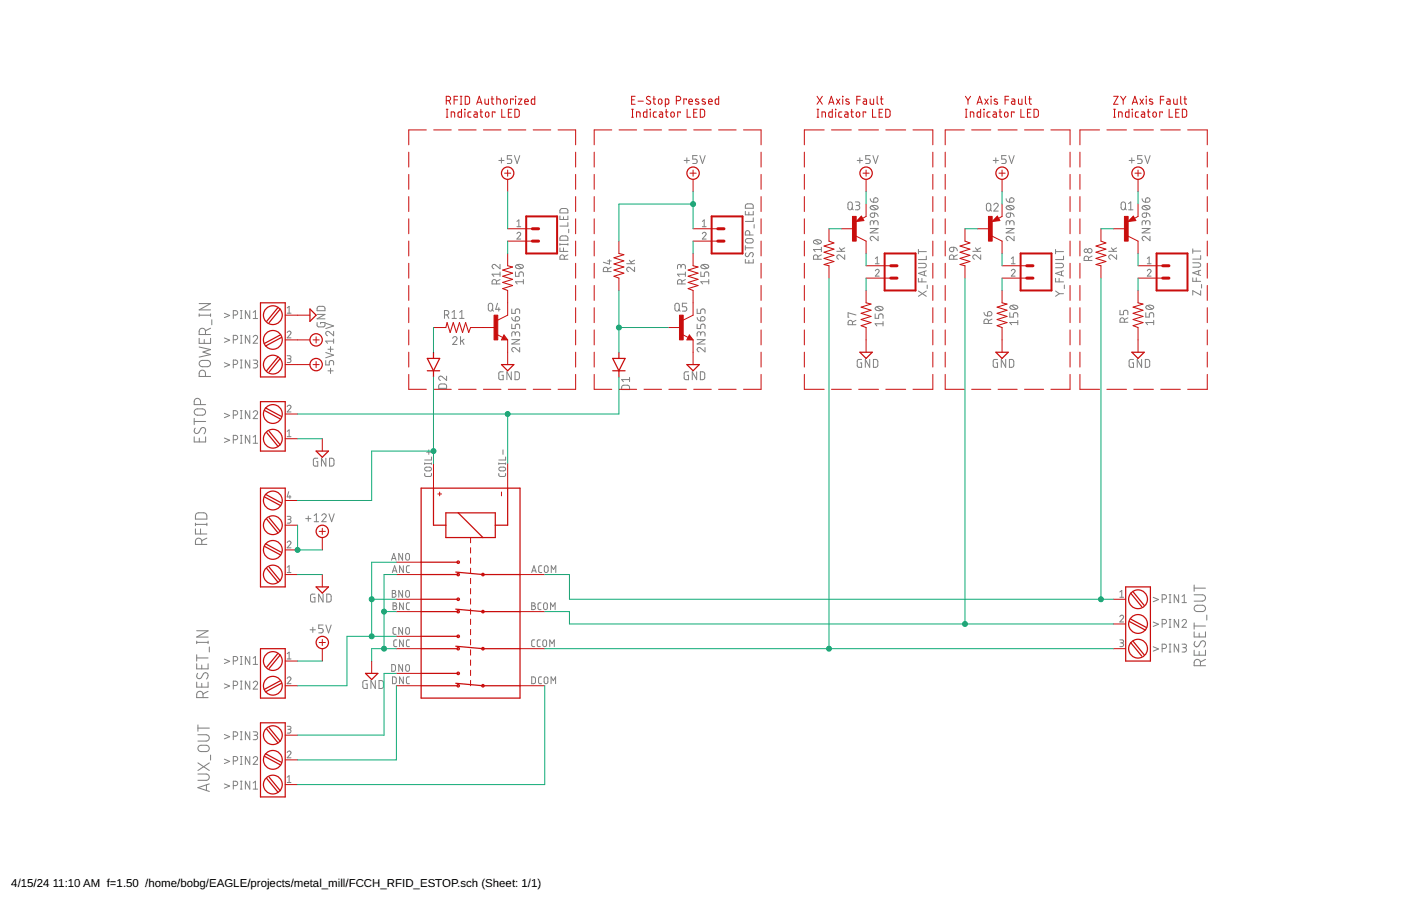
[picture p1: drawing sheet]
<svg xmlns="http://www.w3.org/2000/svg" width="432mm" height="279mm" viewBox="0 0 432 279" stroke-linecap="round" stroke-linejoin="round" font-family="sans-serif">
<defs><g id="words">
<g font-size="3.5">
<text x="3.5" y="273.5">4/15/24</text>
<text x="16.3" y="273.5">11:10 AM f=1.50 /home/bobg/EAGLE/projects/metal_mill/FCCH_RFID_ESTOP.sch (Sheet: 1/1)</text>
</g>
</g></defs>
<g fill="none" stroke="#808080" stroke-width=".31">
<path d="M153.7 49.5h1.6M154.5 48.7v1.6M157.7 48h-1.3v1.1h.8a.69 .69 0 0 1 .5 .6 .69 .69 0 0 1-.5 .7h-.8M158.6 48l.8 2.4 .8-2.4M210.9 49.5h1.6M211.7 48.7v1.6M214.9 48h-1.4v1.1h.8a.69 .69 0 0 1 .6 .6 .69 .69 0 0 1-.6 .7h-.8M215.7 48l.8 2.4 .8-2.4M264.2 49.5h1.6M265 48.7v1.6M268.2 48h-1.4v1.1h.9a.69 .69 0 0 1 .5 .6 .69 .69 0 0 1-.5 .7h-.9M269 48l.9 2.4 .8-2.4"/>
<path d="M306.1 49.5h1.6M306.9 48.7v1.6M310.1 48h-1.4v1.1h.8a.69 .69 0 0 1 .6 .6 .69 .69 0 0 1-.6 .7h-.8M310.9 48l.9 2.4 .8-2.4M348 49.5h1.6M348.8 48.7v1.6M352 48h-1.4v1.1h.9a.69 .69 0 0 1 .5 .6 .69 .69 0 0 1-.5 .7h-.9M352.8 48l.9 2.4 .8-2.4M159.3 72.1a.58 .58 0 0 1 .8-.5 .58 .58 0 0 1 .2 1l-1 1.1h1.2M159.3 69.9h1.2M159.3 68.3l.6-.5v2.1M172.6 76.5v1h2.4"/>
<path d="M172.6 66.6v1.1h2.4v-1.1M172.6 75.1v.5M172.6 75.4h2.4M172.7 73l.4-.2h1.5l.4 .4v.9h-2.4zM172.7 64.6l.5-.3h1.4l.4 .5v.9h-2.4zM173.7 66.9v.8M173.7 76.5v1M173.9 79.9v-.6a.68 .68 0 0 0-.7-.7 .68 .68 0 0 0-.6 .7v.6h2.4M175 78.6l-1.1 .5M175 68.6v1.1h-2.4M175 75.1v.5M175.3 70.7v1.1"/>
<path d="M216.5 72.1a.57 .57 0 0 1 .8-.4 .57 .57 0 0 1 .1 .9l-.9 1.1h1.1M216.5 68.3l.5-.5v2.1M216.5 69.9h1.1M229.7 65.2v1.1h2.5v-1.1M229.7 75.8v1.3M229.7 76.4h2.5M229.8 73.9l.4-.3h1.3a.68 .68 0 0 1 .7 .7 .68 .68 0 0 1-.7 .6l-1.5-.1-.3-.5zM229.9 78a.61 .61 0 0 0-.1 .9 .61 .61 0 0 0 .9 0l.4-.8a.66 .66 0 0 1 1.1 .1 .66 .66 0 0 1-.4 1M230 63h1.9l.2 .3 .1 .9h-2.5zM230.8 65.4v.9M231.1 72.5v-.7a.68 .68 0 0 0-.7-.7 .68 .68 0 0 0-.7 .7v.7h2.5M232.2 67.2v1.1h-2.5"/>
<path d="M232.4 69.3v1M250.9 74.2a1.36 1.36 0 0 1 2.2 .6 1.53 1.53 0 0 1-2.4-.2zM251.2 74.1l1.4 1M252.1 79.9v-.6a.68 .68 0 0 0-.7-.7 .68 .68 0 0 0-.7 .7v.6h2.5M253.2 78.6l-1.1 .5M253.2 76.9h-2.5l.5 .7M253.2 76.3v1.3M257.9 77.5h2.4M258.7 76.4l.8 1.1M260.3 78.6v1.3l-1.3-1.1a.67 .67 0 0 0-1.1 .2 .67 .67 0 0 0 .5 .9M260.3 76.4l-1.1 .6M261.5 62.5a.68 .68 0 0 1 .7-.2 .68 .68 0 0 1 .5 .6v1.1a.68 .68 0 0 1-.7 .7 .68 .68 0 0 1-.7-.7z"/>
<path d="M262.4 64.2l.6 .5M263.6 62.3h.9a.54 .54 0 0 1 .5 .5 .54 .54 0 0 1-.5 .6h-.6M264.3 63.4a.68 .68 0 0 1 .7 .6 .68 .68 0 0 1-.7 .7h-.7M268.2 61.3l.3 .7 .8 .4M268.2 70.5h2.4l-2.4 1.3h2.4M268.4 63.6a1.35 1.35 0 0 1 2.2 .6 1.51 1.51 0 0 1-2.4-.2zM268.5 65.8l1.1-.1v.8a.68 .68 0 0 1-1.1 .4 .68 .68 0 0 1 0-1.1zM268.7 63.5l1.4 1.1M269.3 68.7a.68 .68 0 0 1 .7-.7 .68 .68 0 0 1 .6 .7v.7M269.3 69.1v-.5a.54 .54 0 0 0-.6-.6 .54 .54 0 0 0-.5 .6v.8M269.4 61.2a.69 .69 0 0 1 1.2 .1 .69 .69 0 0 1-.6 1.1h-.7zM269.6 65.7l.7 .3 .3 .8"/>
<path d="M269.8 79.7l.6-.5v2.1M270.6 72.9v1.3l-1.3-1.1a.67 .67 0 0 0-1.1 .2 .67 .67 0 0 0 .5 .9M283.1 77.6h2.4M283.1 76.9v1.4M285.5 79v1.1h-2.4M292.8 76.5l1.2-.2v.8a.68 .68 0 0 1-1 .5 .68 .68 0 0 1-.2-1.1zM294 79.9v-.6a.68 .68 0 0 0-.7-.7 .68 .68 0 0 0-.7 .7v.6h2.5M294 76.3l.7 .3 .4 .7M295.1 78.6l-1.1 .5M299.8 77.5h2.5M300.6 76.4l.8 1.1M302.3 78.6v1.3l-1.4-1.1a.67 .67 0 0 0-1.1 .2 .67 .67 0 0 0 .6 .9"/>
<path d="M302.3 76.4l-1.2 .6M304.1 62.9a.69 .69 0 0 1 .8-.2 .69 .69 0 0 1 .5 .6v1.1a.68 .68 0 0 1-.7 .7 .68 .68 0 0 1-.7-.7zM305.1 64.6l.5 .5M306.3 63.2a.66 .66 0 0 1 .9-.5 .66 .66 0 0 1 .2 1l-1.1 1.4h1.4M310.1 61.3l.3 .7 .8 .4M310.1 70.5h2.4l-2.4 1.3h2.4M310.3 63.6a1.36 1.36 0 0 1 2.2 .6 1.54 1.54 0 0 1-2.4-.2zM310.4 65.8l1-.1v.8a.67 .67 0 0 1-1 .4 .67 .67 0 0 1 0-1.1zM310.6 63.5l1.4 1.1M311.2 68.7a.68 .68 0 0 1 .7-.7 .68 .68 0 0 1 .6 .7v.7M311.2 69.1v-.5a.55 .55 0 0 0-.6-.6 .55 .55 0 0 0-.5 .6v.8M311.4 61.1a.7 .7 0 0 1 1.1 .3 .7 .7 0 0 1-.6 1h-.7z"/>
<path d="M311.4 65.7l.8 .3 .3 .8M311.7 79.7l.6-.5v2.1M312.5 72.9v1.3l-1.3-1.1a.67 .67 0 0 0-1.1 .2 .67 .67 0 0 0 .5 .9M325.3 77.6h2.5M325.3 76.9v1.4M327.8 79v1.1h-2.5M336.6 79l-1.1 .5M341.7 77.5h2.4M342.5 76.4l.8 1.1M344.1 78.6v1.3l-1.3-1.1a.66 .66 0 0 0-1.1 .2 .66 .66 0 0 0 .6 .9M344.1 76.4l-1.1 .6M345.7 62.5a.68 .68 0 0 1 .7-.2 .68 .68 0 0 1 .5 .6v1.1a.68 .68 0 0 1-.7 .7 .68 .68 0 0 1-.7-.7z"/>
<path d="M346.6 64.2l.6 .5M347.8 64.7h1.4M347.8 62.8l.7-.5v2.4M352 61.3l.3 .7 .8 .4M352 70.5h2.4l-2.4 1.3h2.4M352.2 63.6a1.34 1.34 0 0 1 2.2 .6 1.51 1.51 0 0 1-2.4-.2zM352.3 65.8l1.1-.1v.8a.68 .68 0 0 1-1.1 .4 .68 .68 0 0 1 0-1.1zM352.6 63.5l1.3 1.1M353.1 68.7a.68 .68 0 0 1 .7-.7 .68 .68 0 0 1 .6 .7v.7M353.1 69.1v-.5a.54 .54 0 0 0-.6-.6 .54 .54 0 0 0-.5 .6v.8M353.2 61.2a.69 .69 0 0 1 1.2 .1 .69 .69 0 0 1-.6 1.1h-.7zM353.4 65.7l.7 .3 .3 .8"/>
<path d="M353.6 79.7l.6-.5v2.1M354.4 72.9v1.3l-1.3-1.1a.66 .66 0 0 0-1.1 .2 .66 .66 0 0 0 .6 .9M367.6 76.8v1.3M367.6 77.4h2.5M370.1 78.8v1.1h-2.5M69.2 96.6l1.6 .7-1.6 .7M71.9 97.2h.7a.68 .68 0 0 0 .7-.7 .68 .68 0 0 0-.7-.7h-.7v2.4M74.1 95.8h.5M74.1 98.2h.5M74.4 95.8v2.4M77 95.8v2.4l-1.4-2.4v2.4M78 98.2h1.4"/>
<path d="M78 96.3l.7-.5v2.4M88.5 95l.6-.5v2.1M88.5 96.6h1.2M97.7 99.5v.9l.4 .4h1.7l.3-.4 .1-.9h-1.4v.4M97.7 97h2.5l-2.5 1.3h2.5M97.9 94.7l.3-.2h1.5l.4 .4 .1 .9h-2.5zM100.4 99.7l2.4 .8-2.4 .8M137 97.1h.7a.68 .68 0 0 0 .6-.7 .68 .68 0 0 0-.6-.6h-.7v2.4M137.8 97.1l.5 1.1M139.3 98.2h1.4M139.3 96.3l.7-.5v2.4M141.7 98.2h1.3"/>
<path d="M141.7 96.3l.6-.5v2.4M150.6 93.8a.68 .68 0 0 1 .8-.3 .68 .68 0 0 1 .4 .7v1.1a.68 .68 0 0 1-.6 .6 .68 .68 0 0 1-.7-.6zM151.6 95.4l.5 .5M153 87.6v-.7a.68 .68 0 0 0-.7-.7 .68 .68 0 0 0-.6 .7v.7h2.4M153.3 93.5l-.5 1.9h1.3M153.7 94.9v1M154.1 81.5v1.4l-1.3-1.2a.67 .67 0 0 0-1.1 .2 .67 .67 0 0 0 .5 1M154.1 86.2l-1.1 .6M154.1 84.6h-2.4l.5 .6M154.1 83.9v1.3M157.7 100v1.3h1.1v-.8a.69 .69 0 0 1 .7-.5 .69 .69 0 0 1 .7 .5v.8M157.7 97.9l.4 .8 .7 .3"/>
<path d="M157.7 95.3v1.3h1.1v-.8a.69 .69 0 0 1 .7-.5 .69 .69 0 0 1 .7 .5v.8M158.9 83.9v1.3h1.1v-.8a.69 .69 0 0 1 .6-.6 .69 .69 0 0 1 .7 .6v.8M159 81.9a1.56 1.56 0 0 1 2.3 .3 1.43 1.43 0 0 1-2.4 0zM159 97.7a.7 .7 0 0 1 1.1 .3 .7 .7 0 0 1-.6 1h-.7zM159.4 81.7l1.4 1M161.3 86.9h-2.4l.5 .7M161.3 86.2v1.4M187.3 83.8v-.7a.68 .68 0 0 0-.7-.7 .68 .68 0 0 0-.7 .7v.7h2.5M187.3 80.5h1.1M187.9 80.1v1.3l-2-.5M188.4 82.4l-1.1 .6M193.1 81.3h2.5"/>
<path d="M194 80.2l.8 1.1M195.6 82.4v1.4l-1.4-1.2a.66 .66 0 0 0-1 .2 .66 .66 0 0 0 .5 1M195.6 80.2l-1.2 .7M208.1 93.8a.68 .68 0 0 1 .8-.3 .68 .68 0 0 1 .5 .7v1.1a.68 .68 0 0 1-.7 .6 .68 .68 0 0 1-.7-.6zM209.1 95.4l.5 .5M209.9 82.2a.68 .68 0 0 1 .7-.7 .68 .68 0 0 1 .6 .7v.7M209.9 82.6v-.5a.54 .54 0 0 0-.6-.6 .54 .54 0 0 0-.5 .6v.8M210.2 87.6v-.7a.68 .68 0 0 0-.7-.7 .68 .68 0 0 0-.7 .7v.7h2.4M211.2 84.6h-2.4l.6 .6M211.2 86.2l-1 .6M211.2 83.9v1.3M211.7 93.5h-1.4v1.1h.8a.69 .69 0 0 1 .6 .7 .69 .69 0 0 1-.6 .6h-.8"/>
<path d="M214.9 100v1.3h1v-.8a.69 .69 0 0 1 .7-.5 .69 .69 0 0 1 .7 .5v.8M214.9 97.9l.3 .8 .7 .3M214.9 95.3v1.3h1v-.8a.69 .69 0 0 1 .7-.5 .69 .69 0 0 1 .7 .5v.8M216 83.9v1.3h1.1v-.8a.69 .69 0 0 1 .7-.5 .69 .69 0 0 1 .6 .5v.8M216 97.9a.69 .69 0 0 1 1.2 .1 .69 .69 0 0 1-.6 1h-.7zM216.1 81.9a1.53 1.53 0 0 1 2.3 .3 1.43 1.43 0 0 1-2.4 0zM216.6 81.7l1.3 1M218.4 86.9h-2.4l.6 .7M218.4 86.2v1.4M229.7 80v1.1h2.5v-1.1M230.8 80.3v.8M263.8 97.1l-2.4-.6v1.3h.2"/>
<path d="M263.8 98.8l-1.1 .5M269.7 96.8v1.4h1.1v-.8a.69 .69 0 0 1 .7-.6 .69 .69 0 0 1 .7 .6v.8M269.8 83.5a.58 .58 0 0 1 .8-.4 .58 .58 0 0 1 .2 .9l-1 1.2h1.2M269.8 81.3h1.2M269.9 94.7a1.36 1.36 0 0 1 2.2 .6 1.53 1.53 0 0 1-2.4-.2zM270.3 94.6l1.3 1.1M272.2 99.8h-2.5l.6 .7M272.2 99.2v1.3M283.1 81.2h1.7a.68 .68 0 0 1 .7 .7 .68 .68 0 0 1-.7 .7h-1.7M283.1 85.9v1h2.4M283.1 89.7l2.4 1.7M284.1 85.9v1"/>
<path d="M284.9 83.7v1.2M285.5 89.7l-2.4 1.7M285.5 83.5l-2.4 .8 2.4 .8M285.8 87.9v1.1M303.3 96.4l.3 .7 .8 .3M304.5 96.3a.7 .7 0 0 1 1.1 .1 .7 .7 0 0 1-.5 1h-.7zM304.6 99.8v-.7a.68 .68 0 0 0-.6-.7 .68 .68 0 0 0-.7 .7v.7h2.4M305.7 98.4l-1.1 .6M311.2 96.4v1.4h1.1v-.8a.69 .69 0 0 1 .7-.6 .69 .69 0 0 1 .7 .6v.8M311.4 94.4a1.38 1.38 0 0 1 2.3 .5 1.55 1.55 0 0 1-2.5-.1zM311.7 83.5a.58 .58 0 0 1 .8-.4 .58 .58 0 0 1 .2 .9l-1 1.2h1.2M311.7 81.3h1.2"/>
<path d="M311.8 94.2l1.3 1.1M313.7 99.5h-2.5l.6 .6M313.7 98.8v1.3M325.3 81.2h1.8a.68 .68 0 0 1 .7 .7 .68 .68 0 0 1-.7 .7h-1.8M325.3 85.9v1h2.5M325.3 89.7l1.2 .9M326.4 85.9v1M326.5 90.6l-1.2 .8M326.5 90.6h1.3M327.2 83.7v1.2M327.8 83.5l-2.5 .8 2.5 .8M328 87.9v1.1"/>
<path d="M335.5 80.3v-.6a.68 .68 0 0 0-.7-.7 .68 .68 0 0 0-.7 .7v.6h2.5M345.2 95.7v1.3h1.1v-.8a.69 .69 0 0 1 .6-.5 .69 .69 0 0 1 .7 .5v.8M346.5 99.4v-.7a.68 .68 0 0 0-.6-.7 .68 .68 0 0 0-.7 .7v.7h2.4M347.6 98l-1.1 .6M353.1 96.4v1.4h1.1v-.8a.69 .69 0 0 1 .7-.6 .69 .69 0 0 1 .7 .6v.8M353.4 94.4a1.35 1.35 0 0 1 2.2 .5 1.53 1.53 0 0 1-2.5-.1zM353.6 83.5a.57 .57 0 0 1 .8-.4 .57 .57 0 0 1 .2 .9l-1 1.2h1.2M353.6 81.3h1.2M353.7 94.2l1.3 1.1M355.6 99.5h-2.5l.6 .6M355.6 98.8v1.3M367.6 81h1.8a.68 .68 0 0 1 .7 .7 .68 .68 0 0 1-.7 .7h-1.8"/>
<path d="M367.6 85.7v1.1h2.5M368.7 85.7v1.1M369.4 83.5v1.3M370.1 89.6v1.4l-2.5-1.4v1.4M370.1 83.3l-2.5 .8 2.5 .9M370.3 87.7v1.1M69.2 104.2l1.6 .7-1.6 .7M69.2 111.8l1.6 .7-1.6 .7M71.9 104.8h.7a.68 .68 0 0 0 .7-.7 .68 .68 0 0 0-.7-.7h-.7v2.5M71.9 112.4h.7a.68 .68 0 0 0 .7-.7 .68 .68 0 0 0-.7-.7h-.7v2.5M74.1 103.4h.5M74.1 105.9h.5"/>
<path d="M74.1 111h.5M74.1 113.5h.5M74.4 103.4v2.5M74.4 111v2.5M77 103.4v2.5l-1.4-2.5v2.5M77 111v2.5l-1.4-2.5v2.5M78 103.9a.67 .67 0 0 1 1-.5 .67 .67 0 0 1 .2 1.1l-1.2 1.4h1.4M78 111h.9a.54 .54 0 0 1 .5 .6 .54 .54 0 0 1-.5 .5h-.6M78.7 112.1a.68 .68 0 0 1 .7 .7 .68 .68 0 0 1-.7 .7h-.7M88.5 102.6a.58 .58 0 0 1 .8-.5 .58 .58 0 0 1 .2 .9l-1 1.2h1.2M88.5 109.7h.7a.47 .47 0 0 1 .5 .5 .47 .47 0 0 1-.5 .4h-.4M89.1 110.6a.58 .58 0 0 1 .6 .6 .58 .58 0 0 1-.6 .6h-.6"/>
<path d="M100.4 111.2v1.3h1.1v-.8a.69 .69 0 0 1 .7-.5 .69 .69 0 0 1 .6 .5v.8M100.4 108.7l2.4 .8-2.4 .8M101.1 114.4h1.6M101.1 107.7h1.6M101.9 106.9v1.6M101.9 113.6v1.6M102.8 102.2v1.3l-1.3-1.1a.68 .68 0 0 0-1.1 .2 .68 .68 0 0 0 .5 .9M102.8 104.5v1.4M102.8 105.2h-2.4l.5 .7M135.3 118.7l.6-.3 1.5 .1 .2 .4v.9h-2.4zM137.6 116v1.3l-1.3-1.1a.67 .67 0 0 0-1.1 .2 .67 .67 0 0 0 .5 .9M139.5 104.3a.66 .66 0 0 1 1-.5 .66 .66 0 0 1 .2 1.1l-1.2 1.3h1.4"/>
<path d="M141.9 103.8v2.4M142.4 105.1l.6 1.1M143 104.6l-1.1 .8M155.1 114.7l-1.3 .2-.1 1.6 .2 .5 1.2 .1v-1.4h-.4M157.6 114.7v2.4l-1.4-2.4v2.4M157.7 104.7h2.5l-2.5 1.4h2.5M158.7 114.7h.9l.4 .4v1.5l-.4 .5h-.9zM158.8 103a.68 .68 0 0 1 .7-.7 .68 .68 0 0 1 .7 .7v.7M158.8 103.4v-.5a.54 .54 0 0 0-.5-.6 .54 .54 0 0 0-.6 .6v.8M160.2 107.2v1.3l-1.4-1.1a.67 .67 0 0 0-1.1 .2 .67 .67 0 0 0 .6 .9M191.7 119.1l.6-.3h1.3l.4 .5v.8h-2.4zM194 116.4v1.3"/>
<path d="M194 117.1h-2.4l.5 .6M212.2 114.7h-1l-.3 .3v1.5l.2 .5 1.1 .1v-1.4h-.4M214.7 114.7v2.4l-1.3-2.4v2.4M214.9 104.7h2.4l-2.4 1.4h2.4M215.9 114.7h.8l.5 .4v1.5l-.5 .5h-.8zM215.9 103a.68 .68 0 0 1 .7-.7 .68 .68 0 0 1 .7 .7v.7M215.9 103.4v-.5a.54 .54 0 0 0-.5-.6 .54 .54 0 0 0-.5 .6v.8M217.3 107.2v1.3l-1.4-1.1a.67 .67 0 0 0-1 .2 .67 .67 0 0 0 .5 .9M262.7 100.1v-.6a.68 .68 0 0 0-.6-.7 .68 .68 0 0 0-.7 .7v.6h2.4M265.6 110.8l-1 .1-.4 .3v1.5l.2 .5 1.2 .1v-1.4h-.4M268.1 110.8v2.5l-1.4-2.5v2.5M269.2 110.8l.9 .1 .4 .4v1.5l-.4 .4-.9 .1z"/>
<path d="M307.4 110.8l-1.2 .3-.1 1.6 .2 .5 1.1 .1v-1.4h-.4M310 110.8v2.5l-1.4-2.5v2.5M311.1 110.8l.9 .1 .4 .4v1.5l-.4 .4-.9 .1zM349.4 110.8l-1 .1-.4 .3v1.5l.2 .5 1.2 .1v-1.4h-.4M351.9 110.8v2.5l-1.4-2.5v2.5M353 110.8l.9 .1 .4 .4v1.5l-.4 .4-.9 .1zM69.2 135.1l1.6 .7-1.6 .6M69.2 127.5l1.6 .6-1.6 .7M71.9 135.6h.7a.68 .68 0 0 0 .7-.7 .68 .68 0 0 0-.7-.6h-.7v2.4M71.9 128h.7a.68 .68 0 0 0 .7-.7 .68 .68 0 0 0-.7-.7h-.7v2.5M74.1 134.3h.5M74.1 136.7h.5"/>
<path d="M74.1 126.6h.5M74.1 129.1h.5M74.4 126.6v2.5M74.4 134.3v2.4M77 126.6v2.5l-1.4-2.5v2.5M77 134.3v2.4l-1.4-2.4v2.4M78 127.2a.67 .67 0 0 1 1-.5 .67 .67 0 0 1 .2 1l-1.2 1.4h1.4M78 134.8l.7-.5v2.4M78 136.7h1.4M88.5 125.4a.58 .58 0 0 1 .8-.4 .58 .58 0 0 1 .2 .9l-1 1.1h1.2M88.5 133l.6-.4v2.1M88.5 134.7h1.2"/>
<path d="M131.5 139.4h1.4M132.2 138.7v1.4M155 138.7v1.4M88.5 159.2h.7a.47 .47 0 0 1 .5 .5 .47 .47 0 0 1-.5 .5h-.4M89 151.6l-.5 1.6h1.2M89.3 152.8v.9M94.2 159.9h1.6M95 159.1v1.7M96.8 159l.7-.5v2.4M97.9 141.3h-.9l-.4 .4v1.5l.2 .5h1.1v-1.3h-.4M99.2 159a.66 .66 0 0 1 .9-.5 .66 .66 0 0 1 .2 1l-1.1 1.4h1.3M100.4 141.3v2.4l-1.3-2.4v2.4"/>
<path d="M101.4 158.5l.8 2.4 .8-2.4M101.6 141.3l.9 .1 .4 .4v1.5l-.4 .4h-.9zM130.9 146v.6l.5 .3h1.3l.2-.3 .1-.6M130.9 142.7v.5M130.9 143h2.1M131.1 144.2l1.3-.1a.58 .58 0 0 1 .6 .5 .58 .58 0 0 1-.6 .6l-1.3-.1-.2-.4zM133 140.9v1h-2.1M133 142.7v.5M153.7 146l.1 .6 .4 .3h1.4l.2-.3v-.6M153.7 142.7v.5M153.7 143h2.1M153.9 144.2l1.4-.1a.58 .58 0 0 1 .5 .5 .58 .58 0 0 1-.5 .6l-1.4-.1-.1-.4z"/>
<path d="M155.8 140.9v1h-2.1M155.8 142.7v.5M88.5 167.3a.58 .58 0 0 1 .8-.4 .58 .58 0 0 1 .2 .9l-1 1.2h1.2M88.5 174.9l.6-.4v2.1M88.5 176.6h1.2M89.1 160.2a.58 .58 0 0 1 .6 .6 .58 .58 0 0 1-.6 .5h-.6M96.8 160.9h1.4M120.7 172.8l.7-2.1 .7 2.1M120.9 172.2h1M120.9 176.6l.7-2.1 .7 2.1M121.1 176h1M124.1 170.7v2.1l-1.2-2.1v2.1"/>
<path d="M124.3 174.5v2.1l-1.2-2.1v2.1M125.2 170.9l.3-.2 .6 .2 .1 1.3a.58 .58 0 0 1-.6 .6 .58 .58 0 0 1-.6-.6zM126.2 174.5h-.6l-.3 .4v1.4l.3 .2 .6 .1M163.9 176.6l.7-2.1 .7 2.1M164 176h1.1M167 174.5h-.7l-.3 .4 .1 1.4 .2 .2 .7 .1M167.9 174.7l.3-.2 .6 .2 .1 1.3a.58 .58 0 0 1-.6 .6 .58 .58 0 0 1-.5-.6zM169.9 176.6v-2.1l.7 1.1 .7-1.1v2.1M95.6 194.2h1.6M96.4 193.4v1.6M97.1 183.2h-1l-.4 .4v1.5l.2 .4 1.2 .2v-1.4h-.4M99.6 183.2v2.5l-1.4-2.5v2.5"/>
<path d="M99.6 192.7h-1.4v1.1h.8a.69 .69 0 0 1 .6 .7 .69 .69 0 0 1-.6 .7h-.8M100.4 192.7l.9 2.5 .8-2.5M100.7 183.2h.9l.4 .5v1.5l-.4 .4-.9 .1zM120.9 182.1h.6a.47 .47 0 0 1 .4 .5 .47 .47 0 0 1-.4 .4 .58 .58 0 0 1 .6 .6 .58 .58 0 0 1-.6 .6h-.6zM120.9 183h.6M121.1 185.9h.6a.47 .47 0 0 1 .5 .5 .47 .47 0 0 1-.5 .4 .58 .58 0 0 1 .6 .6 .58 .58 0 0 1-.6 .6h-.6zM121.1 186.8h.6M122.1 193.5h-.7l-.3 .5 .1 1.3 .2 .3h.7M122.3 197.3l-.6 .1-.3 .4 .1 1.5 .8 .1M124.1 182.1v2.1l-1.2-2.1v2.1M124.1 193.5v2.1l-1.2-2.1v2.1M124.3 185.9v2.1l-1.2-2.1v2.1"/>
<path d="M124.3 197.3v2.1l-1.2-2.1v2.1M125.2 182.3l.3-.2 .6 .2 .1 1.3a.58 .58 0 0 1-.6 .6 .58 .58 0 0 1-.6-.6zM125.2 193.7l.3-.2 .6 .2 .1 1.3a.58 .58 0 0 1-.6 .6 .58 .58 0 0 1-.6-.6zM126.2 185.9h-.6l-.3 .5v1.3l.3 .3h.6M126.2 197.3l-.6 .1-.3 .4v1.3l.3 .3h.6M163.9 185.9h.6a.47 .47 0 0 1 .4 .5 .47 .47 0 0 1-.4 .4 .58 .58 0 0 1 .5 .6 .58 .58 0 0 1-.5 .6h-.6zM163.9 186.8h.6M164.8 197.3l-.6 .1-.3 .4v1.3l.3 .3h.6M166.5 197.3l-.6 .1-.3 .4v1.3l.3 .3h.6M166.8 185.9h-.7l-.3 .5 .1 1.3 .2 .3h.7M167.4 197.5l.4-.2 .5 .2 .2 1.3a.58 .58 0 0 1-.6 .6 .58 .58 0 0 1-.6-.6zM167.7 186.1l.3-.2 .6 .2 .1 1.3a.58 .58 0 0 1-.6 .6 .58 .58 0 0 1-.6-.6z"/>
<path d="M169.4 199.4v-2.1l.7 1.2 .7-1.2v2.1M169.7 188v-2.1l.7 1.2 .7-1.2v2.1M345.1 190.2a.58 .58 0 0 1 .9-.5 .58 .58 0 0 1 .1 .9l-1 1.2h1.2M345.1 197.3h.7a.46 .46 0 0 1 .5 .5 .46 .46 0 0 1-.5 .4h-.4M345.1 182.6l.6-.5v2.1M345.1 184.2h1.2M345.7 198.2a.58 .58 0 0 1 .6 .6 .58 .58 0 0 1-.6 .6h-.6M355.4 184.2l1.7 .7-1.7 .7M355.4 191.8l1.7 .7-1.7 .7M355.4 199.5l1.7 .6-1.7 .7M358.2 184.8h.7a.68 .68 0 0 0 .6-.7 .68 .68 0 0 0-.6-.7h-.7v2.4M358.2 192.4h.7a.68 .68 0 0 0 .6-.7 .68 .68 0 0 0-.6-.7h-.7v2.5"/>
<path d="M360.3 183.4h.6M360.3 185.8h.6M360.3 191h.6M360.3 193.5h.6M360.3 198.6h.6M360.6 183.4v2.4M360.6 191v2.5M360.6 198.6v2.5M363.3 183.4v2.4l-1.4-2.4v2.4M363.3 191v2.5l-1.4-2.5v2.5M363.3 198.6v2.5l-1.4-2.5v2.5M364.3 191.6a.66 .66 0 0 1 1-.5 .66 .66 0 0 1 .2 1l-1.2 1.4h1.4"/>
<path d="M364.3 198.6h.8a.54 .54 0 0 1 .6 .6 .54 .54 0 0 1-.6 .5h-.5M364.3 185.8h1.4M364.3 183.9l.7-.5v2.4M365 199.7a.68 .68 0 0 1 .7 .7 .68 .68 0 0 1-.7 .7h-.7M69.2 203.3l1.6 .6-1.6 .7M69.2 210.9l1.6 .7-1.6 .6M71.9 203.8h.7a.68 .68 0 0 0 .7-.7 .68 .68 0 0 0-.7-.6h-.7v2.4M71.9 211.4h.7a.68 .68 0 0 0 .7-.7 .68 .68 0 0 0-.7-.6h-.7v2.4M74.1 202.5h.5M74.1 204.9h.5M74.1 210.1h.5M74.1 212.5h.5"/>
<path d="M74.4 202.5v2.4M74.4 210.1v2.4M77 202.5v2.4l-1.4-2.4v2.4M77 210.1v2.4l-1.4-2.4v2.4M78 210.6a.67 .67 0 0 1 1-.5 .67 .67 0 0 1 .2 1.1l-1.2 1.3h1.4M78 203l.7-.5v2.4M78 204.9h1.4M88.5 209.2a.58 .58 0 0 1 .8-.4 .58 .58 0 0 1 .2 .9l-1 1.1h1.2M88.5 201.6l.6-.5v2.1M88.5 203.2h1.2M113.2 209.9h-1l-.4 .3v1.6l.2 .4 1.2 .1v-1.3h-.4M115.7 209.9v2.4l-1.4-2.4v2.4"/>
<path d="M116.8 209.9h.9l.5 .5v1.5l-.5 .4h-.9zM120.7 204.9l.8 .1 .4 .3v1.2l-.4 .5h-.8zM121 208.7l.7 .1 .4 .3v1.3l-.4 .4h-.7zM124.1 204.9v2.1l-1.2-2.1v2.1M124.3 208.7v2.1l-1.2-2.1v2.1M125.2 205.1l.3-.1 .6 .1 .1 1.4a.58 .58 0 0 1-.6 .5 .58 .58 0 0 1-.6-.5zM126.2 208.7l-.6 .1-.3 .4v1.4l.3 .2h.6M163.9 208.7l.7 .1 .4 .3v1.3l-.4 .4h-.7zM166.9 208.7l-.6 .1-.3 .4v1.4l.3 .2h.6M167.9 209l.3-.2 .5 .2 .2 1.3a.58 .58 0 0 1-.6 .6 .58 .58 0 0 1-.6-.6zM169.8 210.8v-2.1l.7 1.2 .7-1.2v2.1M358.2 200h.7a.68 .68 0 0 0 .6-.7 .68 .68 0 0 0-.6-.7h-.7v2.5"/>
<path d="M360.3 201.1h.6M69.2 234.1l1.6 .7-1.6 .7M69.2 226.5l1.6 .7-1.6 .7M71.9 234.7h.7a.68 .68 0 0 0 .7-.7 .68 .68 0 0 0-.7-.7h-.7v2.4M71.9 227h.7a.68 .68 0 0 0 .7-.6 .68 .68 0 0 0-.7-.7h-.7v2.4M74.1 233.3h.5M74.1 235.7h.5M74.1 225.7h.5M74.1 228.1h.5M74.4 225.7v2.4M74.4 233.3v2.4M77 225.7v2.4l-1.4-2.4v2.4"/>
<path d="M77 233.3v2.4l-1.4-2.4v2.4M78 233.8a.67 .67 0 0 1 1-.5 .67 .67 0 0 1 .2 1.1l-1.2 1.3h1.4M78 225.7h.9a.54 .54 0 0 1 .5 .5 .54 .54 0 0 1-.5 .6h-.6M78.7 226.8a.68 .68 0 0 1 .7 .6 .68 .68 0 0 1-.7 .7h-.7M88.5 232.1a.58 .58 0 0 1 .8-.5 .58 .58 0 0 1 .2 .9l-1 1.2h1.2M88.5 224h.7a.47 .47 0 0 1 .5 .5 .47 .47 0 0 1-.5 .4h-.4M88.5 239.7l.6-.5v2.1M89.1 224.9a.58 .58 0 0 1 .6 .6 .58 .58 0 0 1-.6 .6h-.6M69.2 241.7l1.6 .7-1.6 .7M71.9 242.3h.7a.68 .68 0 0 0 .7-.7 .68 .68 0 0 0-.7-.7h-.7v2.5M74.1 240.9h.5M74.1 243.4h.5"/>
<path d="M74.4 240.9v2.5M77 240.9v2.5l-1.4-2.5v2.5M78 241.5l.7-.6v2.5M78 243.4h1.4M88.5 241.3h1.2"/>
<circle cx="334.7" cy="77.3" r=".54"/>
<circle cx="335.9" cy="77.3" r=".68"/>
</g>
<g fill="none" stroke="#808080" stroke-width=".32">
<path d="M61.4 96.8v.8M61.4 97.2h3.5M61.4 93.6h3.5l-3.5 2h3.5M64.9 96.8v.8M65.3 98.6v1.6M61.4 104.3v1.6h3.5v-1.6M61.4 107l3.5 .8-2.4 .8 2.4 .7-3.5 .8M61.6 111.5l.8-.4h1.5a.97 .97 0 0 1 1 1 .97 .97 0 0 1-1 1h-1.5a.97 .97 0 0 1-.9-.6 .97 .97 0 0 1 .1-1zM62.9 104.7v1.2M63.3 116.1a1.72 1.72 0 0 0-.3-1.7 .97 .97 0 0 0-1.1-.2 .97 .97 0 0 0-.5 .9v1h3.5M63.3 103.2a1.72 1.72 0 0 0-.3-1.7 .97 .97 0 0 0-1.1-.2 .97 .97 0 0 0-.5 .9v1h3.5M64.9 101.2l-1.6 .8"/>
<path d="M59.9 134.7v1.6h3.5v-1.6M59.9 129v2M59.9 130h3.5M60.1 126.4l.7-.3h1.6a.97 .97 0 0 1 1 1 .97 .97 0 0 1-1 .9h-1.6a.97 .97 0 0 1-.9-.5 .97 .97 0 0 1 .2-1.1zM60.2 132a.87 .87 0 0 0-.2 1.4 .87 .87 0 0 0 1.3-.1l.6-1.1a.84 .84 0 0 1 1.2-.2 .84 .84 0 0 1 .1 1.2l-.3 .6M61.4 135.1v1.2M61.8 124.8v-1a.97 .97 0 0 0-1-1 .97 .97 0 0 0-.9 1v1h3.5M60.5 158.4l.7-.3 2.1 .2 .4 .6 .1 1.2h-3.6v-1zM60.2 161.3v.8M60.2 163.1v1.6h3.6M60.2 161.7h3.6M61.8 163.1v1.6"/>
<path d="M62.2 167.9v-1a.97 .97 0 0 0-1-.9 .97 .97 0 0 0-1 .9v1h3.6M63.8 165.9l-1.6 .8M63.8 161.3v.8M60.6 197.7v.8M60.6 198.1h3.5M60.6 194.5h3.5l-3.5 2h3.5M64.1 197.7v.8M64.5 199.5v1.6M368 183.4h2.6a.97 .97 0 0 1 .9 1 .97 .97 0 0 1-.9 1h-2.6M368 180.4v2M368 192.1v1.9M368 194.9v1.5h3.5v-1.5"/>
<path d="M368 193.1h3.5M368 181.4h3.5M368.3 187l.7-.4h1.6a.97 .97 0 0 1 .9 1 .97 .97 0 0 1-.9 1h-1.6a.97 .97 0 0 1-.9-.6 .97 .97 0 0 1 .2-1zM368.3 197.8a.88 .88 0 0 0-.1 1.3 .88 .88 0 0 0 1.3 0l.6-1.1a.84 .84 0 0 1 1.2-.2 .84 .84 0 0 1 .1 1.2l-.3 .6M369.6 195.3v1.1M371.9 189.7v1.5M60.6 201.9v2M60.6 204.7v1.6h3.5v-1.6M60.6 210.4v1.5h3.5v-1.5M60.6 202.9h3.5M60.9 207.6a.88 .88 0 0 0-.2 1.4 .88 .88 0 0 0 1.4-.1l.6-1.1a.85 .85 0 0 1 1.2-.1 .85 .85 0 0 1 .1 1.2l-.4 .5M62.2 205.1v1.2"/>
<path d="M62.2 210.7v1.2M62.6 215.1a1.72 1.72 0 0 0-.4-1.7 .97 .97 0 0 0-1-.1 .97 .97 0 0 0-.6 .9v.9h3.5M64.1 213.2l-1.5 .8M368 200.5v1.6h3.5v-1.6M369.6 200.9v1.2M370 205.3a1.72 1.72 0 0 0-.3-1.7 .97 .97 0 0 0-1.1-.2 .97 .97 0 0 0-.6 .9v1h3.5M371.5 203.3l-1.5 .8M61 238.7h2.5a.97 .97 0 0 1 1 1 .97 .97 0 0 1-1 .9h-2.5M61 226.6h2.5a.97 .97 0 0 1 1 1 .97 .97 0 0 1-1 .9h-2.5M61 235.3l3.5 2.3M61 224.5h3.5M61 223.6v1.9"/>
<path d="M61.2 230.2l.8-.4h1.5a.97 .97 0 0 1 1 1 .97 .97 0 0 1-1 1h-1.5a.97 .97 0 0 1-.9-.6 .97 .97 0 0 1 .1-1zM64.5 235.3l-3.5 2.3M64.9 232.9v1.5M63.6 242v1.8M64.5 241.7l-3.5 1.2 3.5 1.2"/>
</g>
<g fill="none" stroke="#c90d0c" stroke-width=".31">
<path d="M137.5 31.1h.7a.68 .68 0 0 0 .7-.7 .68 .68 0 0 0-.7-.7h-.7v2.5M137.5 36.2h.6M137.5 33.7h.6M137.8 33.7v2.5M138.3 31.1l.6 1.1M139.1 36.2v-1.7h.8l.2 .3v1.4M140 30.8h1M141 29.7h-1v2.5M141.8 32.2h.6M141.8 29.7h.6M142.1 29.7v2.5M142.2 33.7v2.5l-.8-.1-.2-.2v-1.1l.2-.3h.8"/>
<path d="M143.2 33.7l.1 .1zM143.3 34.5v1.7M143.4 29.7h.9l.4 .5v1.5l-.4 .4-.9 .1zM145.2 34.5h-.7l-.3 .4 .1 1.1 .9 .2M146.1 34.5h.7l.3 .3v1.4h-.6a.48 .48 0 0 1-.5-.5 .48 .48 0 0 1 .5-.5h.6M146.9 32.2l.8-2.5 .8 2.5M147.1 31.5h1.2M147.9 34.5h.8M148.2 33.7v2.2l.5 .3M149.5 30.5v1.4l.4 .3h.6v-1.7M149.7 34.7l.5-.2a.96 .96 0 0 1 .2 1.6h-.3l-.5-.3zM151.4 30.5h.8"/>
<path d="M151.6 29.7v2l.2 .3 .4 .2M152.5 34.8v-.3h-.8v1.7M153.1 30.5l1 .1 .1 1.6M153.1 29.7v2.5M154.6 33.7v2.5h1.1M155.4 30.7l.5-.2a.95 .95 0 0 1 .1 1.6l-.6-.1zM156.7 34.8h.8M157.8 33.7h-1.1v2.5h1.1M158.2 30.8v-.3h-.8v1.7M158.7 33.7h.9l.4 .5v1.5l-.4 .4-.9 .1zM158.8 29.7l.2 .1zM158.9 30.5v1.7"/>
<path d="M159.8 30.5h1l-1 1.7h1M161.7 31.3h1.1a.57 .57 0 0 0-.4-.8 .57 .57 0 0 0-.7 .6l.1 .9 1 .2M164.8 29.7v2.5l-.8-.1-.2-.2v-1.1l.2-.3h.8M194.7 30.8h.8M194.7 36.2h.5M194.7 33.7h.5M194.9 33.7v2.5M195.7 29.7h-1v2.5h1M196.2 36.2v-1.7l1 .1 .1 1.6M196.6 31.2h1.7M199.4 33.7v2.5l-.9-.1-.2-.2v-1.1l.2-.3h.9M200.3 33.7l.2 .1z"/>
<path d="M200.4 29.9a.61 .61 0 0 0-.9-.1 .61 .61 0 0 0 0 .9l.8 .4a.62 .62 0 0 1 0 1 .62 .62 0 0 1-.9-.2l-.2-.1M200.4 34.5v1.7M201.3 30.5h.8M201.5 29.7v2.2l.6 .3M202.3 34.5h-.7l-.2 .4 .1 1.1 .8 .2M203.1 30.7l.3-.2 .5 .2 .1 .9a.55 .55 0 0 1-.5 .5 .55 .55 0 0 1-.6-.5zM203.3 34.5h.7l.2 .4v1.3h-.6a.48 .48 0 0 1-.5-.5 .48 .48 0 0 1 .5-.5h.6M205.1 32.2h.6l.4-.3v-1l-.2-.4h-.8v2.5M205.1 34.5h.8M205.3 33.7v2l.2 .3 .4 .2M206.9 34.7l.5-.2a.95 .95 0 0 1 .2 1.6h-.4l-.4-.3zM208.4 31.1h.7a.68 .68 0 0 0 .7-.7 .68 .68 0 0 0-.7-.7h-.7v2.5"/>
<path d="M209.7 34.8v-.3h-.8v1.7M211.6 30.8v-.3h-.8v1.7M211.8 33.7v2.5h1.1M212.3 31.3h1.1a.58 .58 0 0 0-.4-.8 .58 .58 0 0 0-.7 .6l.1 .9 1 .2M213.8 34.8h.8M214.9 33.7h-1.1v2.5h1.1M215.3 30.6l-.8-.1-.2 .4 .2 .3 .8 .3v.5h-1M215.8 33.7h.9l.4 .5v1.5l-.4 .4-.9 .1zM217.3 30.6l-.7-.1-.2 .4 .2 .3 .8 .3v.5h-1M218.4 31.3h1.1a.58 .58 0 0 0-.4-.8 .58 .58 0 0 0-.7 .6l.1 .9 1 .2M221.5 29.7v2.5l-.8-.1-.2-.2v-1.1l.2-.3h.8M251.8 36.2h.5"/>
<path d="M251.8 33.7h.5M251.8 29.7l1.6 2.5M252.1 33.7v2.5M253.3 36.2v-1.7l1 .1 .1 1.6M253.4 29.7l-1.6 2.5M255.4 32.2l.8-2.5 .8 2.5M255.6 31.5h1.2M256.5 33.7v2.5l-.8-.1-.3-.4 .1-.9 .2-.3h.8M257.5 33.7l.1 .1zM257.6 34.5v1.7M257.8 30.5l1.1 1.7M258.9 30.5l-1.1 1.7"/>
<path d="M259.5 34.5h-.7l-.3 .4 .1 1.1 .9 .2M259.7 29.7l.1 .1zM259.7 30.5v1.7M260.4 34.5h.7l.2 .3 .1 1.4h-.6a.48 .48 0 0 1-.5-.5 .48 .48 0 0 1 .5-.5h.6M261.6 30.6l-.7-.1-.2 .4 .2 .3 .8 .3v.5h-1M262.2 34.5h.8M262.5 33.7v2.2l.5 .3M264 34.7l.4-.2 .5 .2 .1 .9a.55 .55 0 0 1-.6 .5 .55 .55 0 0 1-.5-.5zM264.1 30.8h1.1M265.2 29.7h-1.1v2.5M266.1 30.5h.7l.3 .4v1.3h-.6a.48 .48 0 0 1-.5-.5 .48 .48 0 0 1 .5-.5h.6M266.8 34.8v-.3h-.8v1.7"/>
<path d="M268.2 30.5v1.2l.4 .5h.7v-1.7M268.9 33.7v2.5h1.1M270.3 29.7l.1 2.2 .3 .3M271 34.8h.8M271.4 30.5h.8M271.6 29.7l.1 2.2 .5 .3M272 33.7h-1v2.5h1M273 33.7h.9l.4 .5v1.5l-.4 .4-.9 .1zM297.5 36.2h.6M297.5 33.7h.6M297.5 29.7l.8 1.2M297.8 33.7v2.5"/>
<path d="M298.3 30.9v1.3M299.1 36.2v-1.7l.9 .1 .1 1.6M299.1 29.7l-.8 1.2M301.1 32.2l.8-2.5 .8 2.5M301.3 31.5h1.3M302.2 33.7v2.5l-.9-.2v-1.4l.9-.1M303.2 33.7l.1 .1zM303.3 34.5v1.7M303.5 30.5l1.1 1.7M304.6 30.5l-1.1 1.7M305.2 34.5h-.7l-.3 .4 .1 1.1 .9 .2M305.4 29.7l.1 .1z"/>
<path d="M305.5 30.5v1.7M306.1 34.5h.7l.3 .4v1.3h-.6a.48 .48 0 0 1-.5-.5 .48 .48 0 0 1 .5-.5h.6M307.3 30.6l-.7-.1-.2 .4 .2 .3 .8 .3v.5h-1M307.9 34.5h.8M308.2 33.7v2.2l.5 .3M309.7 34.7l.5-.2a.95 .95 0 0 1 .2 1.6h-.4l-.4-.3zM309.8 30.8h1.1M310.9 29.7h-1.1v2.5M311.8 30.5h.7l.3 .3v1.4h-.6a.48 .48 0 0 1-.5-.5 .48 .48 0 0 1 .5-.5h.6M312.5 34.8v-.3h-.8v1.7M313.9 30.5v1.4l.4 .3h.7v-1.7M314.6 33.7v2.5h1.1"/>
<path d="M316 29.7v2l.4 .5M316.7 34.8h.8M317.1 30.5h.8M317.3 29.7v2l.2 .3 .4 .2M317.8 33.7h-1.1v2.5h1.1M318.7 33.7h.9l.4 .5v1.5l-.4 .4-.9 .1zM343.2 29.7h1.4l-1.4 2.5h1.4M343.2 36.2h.6M343.2 33.7h.6M343.5 33.7v2.5M344.8 36.2v-1.7l.9 .1 .2 1.6M345.4 29.7l.8 1.2"/>
<path d="M346.2 30.9v1.3M347 29.7l-.8 1.2M348 33.7v2.5l-.9-.1-.2-.2v-1.1l.2-.3h.9M348.9 33.7l.2 .1zM349 32.2l.8-2.5 .8 2.5M349 34.5v1.7M349.2 31.5h1.2M350.9 34.5h-.7l-.3 .4 .2 1.1 .8 .2M351.3 30.5l1.1 1.7M351.9 34.5h.7l.2 .4v1.3h-.6a.48 .48 0 0 1-.5-.5 .48 .48 0 0 1 .5-.5h.6M352.4 30.5l-1.1 1.7M353.2 29.7l.2 .1z"/>
<path d="M353.3 30.5v1.7M353.6 34.5h.9M353.9 33.7v2l.1 .3 .5 .2M355.2 30.6l-.8-.1-.2 .4 .2 .3 .8 .3v.5h-1M355.5 34.7l.5-.2a.95 .95 0 0 1 .1 1.6h-.3l-.5-.3zM357.6 30.8h1.1M358.2 34.8v-.3h-.8v1.7M358.7 29.7h-1.1v2.5M359.7 30.5h.7l.2 .4v1.3h-.6a.48 .48 0 0 1-.5-.5 .48 .48 0 0 1 .5-.5h.6M360.3 33.7v2.5h1.1M361.7 30.5v1.2l.4 .5h.7v-1.7M362.4 34.8h.8"/>
<path d="M363.5 33.7h-1.1v2.5h1.1M363.9 29.7v2.2l.4 .3M364.4 33.7h.9l.4 .5v1.5l-.4 .4-.9 .1zM364.9 30.5h.8M365.2 29.7v2.2l.5 .3M126 46.9v4.6M126 53.8v4.6M131.4 40.1h-5.4v4.6M133.7 40.1h5.4M141.3 40.1h5.4M149 40.1h5.4M155.5 53.4h1.9"/>
<path d="M156.5 52.5v1.9M156.5 55.3v3.8M156.7 40.1h5.4M164.3 40.1h5.5M172 40.1h5.4v4.6M177.4 46.9v4.6M177.4 53.8v4.6M183.1 46.9v4.6M183.1 53.8v4.6M188.6 40.1h-5.5v4.6M190.8 40.1h5.4M198.5 40.1h5.4"/>
<path d="M206.1 40.1h5.5M212.7 53.4h1.9M213.6 52.5v1.9M213.6 55.3v3.8M213.8 40.1h5.4M221.5 40.1h5.4M229.2 40.1h5.4v4.6M234.6 46.9v4.6M234.6 53.8v4.6M247.9 46.9v4.6M247.9 53.8v4.6M254 40.1h-6.1v4.6"/>
<path d="M256.3 40.1h6.1M264.6 40.1h6.2M266 53.4h1.9M266.9 52.5v1.9M266.9 55.3v3.8M273 40.1h6.1M281.4 40.1h6.1v4.6M287.5 46.9v4.6M287.5 53.8v4.6M291.3 46.9v4.6M291.3 53.8v4.6M297.2 40.1h-5.9v4.6"/>
<path d="M299.5 40.1h5.9M307.6 40.1h5.9M307.9 53.4h1.9M308.8 52.5v1.9M308.8 55.3v3.8M315.8 40.1h5.8M323.9 40.1h5.9v4.6M329.8 46.9v4.6M329.8 53.8v4.6M332.8 46.9v4.6M332.8 53.8v4.6M338.9 40.1h-6.1v4.6"/>
<path d="M341.1 40.1h6.1M349.4 40.1h6.1M349.8 53.4h1.9M350.8 52.5v1.9M350.8 55.3v3.8M357.7 40.1h6.1M366 40.1h6.1v4.6M372.1 46.9v4.6M372.1 53.8v4.6M126 60.6v4.6M126 67.5v4.6M126 74.3v4.6"/>
<path d="M156.5 78.2v3.8M156.5 70.5h7.6M156.5 74.4h7.6M177.4 60.6v4.6M177.4 67.5v4.6M177.4 74.3v4.6M183.1 60.6v4.6M183.1 67.5v4.6M183.1 74.3v4.6M190.8 74.4v3.8M213.6 78.2v3.8M213.6 70.5h7.6"/>
<path d="M213.6 74.4h7.6M234.6 60.6v4.6M234.6 67.5v4.6M234.6 74.3v4.6M247.9 60.6v4.6M247.9 67.5v4.6M247.9 74.3v4.6M255.5 70.5v3.9M259.3 70.5h3.8M263.9 72.8l3 1.6v3.8M265.5 66.7l.8 1.3-2.4 .3zM266.9 62.9v3.8l-1 .7"/>
<path d="M287.5 60.6v4.6M287.5 67.5v4.6M287.5 74.3v4.6M291.3 60.6v4.6M291.3 67.5v4.6M291.3 74.3v4.6M297.4 70.5v3.9M301.2 70.5h3.8M305.8 72.8l3 1.6v3.8M307.4 66.7l.8 1.3-2.4 .3zM308.8 62.9v3.8l-1.1 .7M329.8 60.6v4.6"/>
<path d="M329.8 67.5v4.6M329.8 74.3v4.6M332.8 60.6v4.6M332.8 67.5v4.6M332.8 74.3v4.6M339.3 70.5v3.9M343.1 70.5h3.8M347.7 72.8l3.1 1.6v3.8M349.3 66.7l.8 1.3-2.4 .3zM350.8 62.9v3.8l-1.1 .7M372.1 60.6v4.6M372.1 67.5v4.6"/>
<path d="M372.1 74.3v4.6M87.9 97.2h7.6M126 81.2v4.6M126 88v4.6M126 94.9v4.6M156.5 89.6v7.6l-3.1 1.5M177.4 81.2v4.6M177.4 88v4.6M177.4 94.9v4.6M183.1 81.2v4.6M183.1 88v4.6M183.1 94.9v4.6"/>
<path d="M190.8 85.8v3.8M213.6 89.6v7.6l-3 1.5M234.6 81.2v4.6M234.6 88v4.6M234.6 94.9v4.6M247.9 81.2v4.6M247.9 88v4.6M247.9 94.9v4.6M255.5 82v3.8M266.9 89.6v3.8M266.9 82h7.7M266.9 85.8h7.7"/>
<path d="M287.5 81.2v4.6M287.5 88v4.6M287.5 94.9v4.6M291.3 81.2v4.6M291.3 88v4.6M291.3 94.9v4.6M297.4 82v3.8M308.8 89.6v3.8M308.8 82h7.7M308.8 85.8h7.7M329.8 81.2v4.6M329.8 88v4.6"/>
<path d="M329.8 94.9v4.6M332.8 81.2v4.6M332.8 88v4.6M332.8 94.9v4.6M339.3 82v3.8M350.8 89.6v3.8M350.8 82h7.6M350.8 85.8h7.6M372.1 81.2v4.6M372.1 88v4.6M372.1 94.9v4.6M87.9 104.8h7.6"/>
<path d="M87.9 112.4h7.6M96.5 104.8h1.9M96.5 112.4h1.9M97.4 103.9v1.9M97.4 111.5v1.9M126 115.5v4.6h5.4M126 101.7v4.7M126 108.6v4.6M133.6 101h3.8M145 101h7.7M153.1 103.1l1.9 1M155.3 103.3l1.2 1.5h-1.9z"/>
<path d="M156.5 104.8v7.6M177.4 115.5v4.6h-5.4M177.4 101.7v4.7M177.4 108.6v4.6M183.1 101.7v4.7M183.1 108.6v4.6M183.1 115.5v4.6h5.5M206 101h3.8M210.3 103.1l1.8 1M212.5 103.3l1.1 1.5h-1.9zM213.6 104.8v7.6M234.6 115.5v4.6h-5.4"/>
<path d="M234.6 101.7v4.7M234.6 108.6v4.6M247.9 115.5v4.6h6.1M247.9 101.7v4.7M247.9 108.6v4.6M266.9 101v7.6M287.5 115.5v4.6h-6.1M287.5 101.7v4.7M287.5 108.6v4.6M291.3 115.5v4.6h5.9M291.3 101.7v4.7M291.3 108.6v4.6"/>
<path d="M308.8 101v7.6M329.8 115.5v4.6h-5.9M329.8 101.7v4.7M329.8 108.6v4.6M332.8 115.5v4.6h6.1M332.8 101.7v4.7M332.8 108.6v4.6M350.8 101v7.6M372.1 115.5v4.6h-6.1M372.1 101.7v4.7M372.1 108.6v4.6M87.9 135.3h3.8"/>
<path d="M87.9 127.7h3.8M99.3 135.3v3.8M133.7 120.1h5.4M141.3 120.1h5.4M149 120.1h5.4M156.7 120.1h5.4M164.3 120.1h5.5M190.8 120.1h5.4M198.5 120.1h5.4M206.1 120.1h5.5M213.8 120.1h5.4M221.5 120.1h5.4"/>
<path d="M256.3 120.1h6.1M264.6 120.1h6.2M273 120.1h6.1M299.5 120.1h5.9M307.6 120.1h5.9M315.8 120.1h5.8M341.1 120.1h6.1M349.4 120.1h6.1M357.7 120.1h6.1M87.9 154.3h3.8M133.6 142.9v7.6M134.9 152.3h1.2"/>
<path d="M135.5 151.7v1.2M154.6 151.7v1.2M156.5 142.9v7.6M87.9 177.2h3.8M87.9 169.6h3.8M87.9 162h3.8M98.4 163.9h1.9M99.3 162.9v1.9M99.3 165.8v3.8M99.3 177.2v3.8M122.2 177.2h7.6M122.2 173.4h7.6"/>
<path d="M145 165.8v1.6M145 168.9v1.7M145 172.1v1.6M145 175.2v1.6M145 178.4v1.6M160.3 177.2h7.6M98.4 198.1h1.9M99.3 197.2v1.9M122.2 184.8h7.6M122.2 188.6h7.6M122.2 196.2h7.6M145 181.5v1.7"/>
<path d="M145 184.7v1.6M145 187.8v1.6M145 190.9v1.7M145 194.1v1.6M145 197.2v1.7M160.3 188.6h7.6M343.1 184.8h3.8M343.1 192.4h3.8M87.9 203.9h3.8M87.9 211.5h3.8M99.3 200v3.9M114.6 203.9v3.8"/>
<path d="M122.2 211.5h7.6M122.2 200h7.6M122.2 207.7h7.6M145 200.4v1.6M145 203.5v1.7M145 206.7v1.6M145 209.8v1.7M160.3 211.5h7.6M160.3 200h7.6M343.1 200h3.8M87.9 234.3h3.8M87.9 226.7h3.8"/>
<path d="M87.9 242h3.8"/>
</g>
<g fill="none" stroke="#c90d0c" stroke-width=".38">
<path d="M265.4 67.7h-.6l.6-.4 .4 .6-1.5 .2 1.1-1.2 .6 1M307.3 67.7h-.6l.6-.4 .4 .6-1.5 .2 1.1-1.2 .6 1M349.2 67.7h-.5l.5-.4 .4 .6-1.5 .2 1.1-1.2 .6 1M80.3 93.4h7.6v22.8h-7.6zM85.6 94.9l-3.4 4.2M86.4 95.3l-3.4 4.2M95.5 95.3l1.9 1.9-1.9 1.9zM85.6 110.2l-3.4 4.1M86.4 103.3l-5 2.7M86.4 110.5l-3.4 4.2M86.8 104.1l-5 2.6M131.7 114.3h3.8"/>
<path d="M131.7 110.5h3.8l-1.9 3.8zM133.6 108.6v1.9M133.6 114.3v1.9M154.6 112.4h3.8l-1.9 1.9zM155.3 104.1l.2 .3h-.6l.4-.7 .8 .9h-1.2M188.8 110.5h3.9l-1.9 3.8zM188.8 114.3h3.9M190.8 108.6v1.9M190.8 114.3v1.9M211.7 112.4h3.8l-1.9 1.9zM212.5 104.1l.2 .3h-.6l.4-.7 .7 .9h-1.1M265 108.6h3.8l-1.9 1.9z"/>
<path d="M306.9 108.6h3.8l-1.9 1.9zM348.8 108.6h3.9l-1.9 1.9zM80.3 123.9h7.6v15.2h-7.6zM81.4 126.5l5 2.7M81.8 125.8l5 2.6M82.2 133.4l3.4 4.2M83 133l3.4 4.2M97.4 139.1h3.8l-1.9 1.9zM80.3 150.5h7.6v30.5h-7.6zM81.4 153.2l5 2.7M81.8 152.4l5 2.7M83 159.7l3.4 4.2"/>
<path d="M129.8 150.5h30.5v64.8h-30.5zM133.6 150.5v11.5h3.8M137.4 158.2h15.3v7.6h-15.3zM141.2 158.2l7.6 7.6M156.5 150.5v11.5h-3.8M81.4 168.4l5 2.7M81.8 167.7l5 2.6M82.2 175.3l3.4 4.2M82.2 160.1l3.4 4.2M83 174.9l3.4 4.2M129.8 177.2h11.4M129.8 173.4h11.4"/>
<path d="M140.5 176.4l8.3 .8h11.5M97.4 181h3.8l-1.9 1.9zM129.8 188.6h11.4M129.8 184.8h11.4M129.8 196.2h11.4M140.5 199.3l8.3 .7h11.5M140.5 187.9l8.3 .7h11.5M346.9 181h7.7v22.9h-7.7zM348.1 191.7l4.9 2.6M348.5 182.9l3.4 4.2M348.5 190.9l4.9 2.7M348.5 198.1l3.4 4.2"/>
<path d="M349.2 182.5l3.5 4.2M349.2 197.8l3.5 4.2M80.3 200h7.6v15.3h-7.6zM85.6 201.6l-3.4 4.2M86.4 202l-3.4 4.1M86.4 210l-5 2.6M86.8 210.7l-5 2.7M112.6 207.7h3.9l-1.9 1.9zM129.8 200h11.4M129.8 207.7h11.4M129.8 211.5h11.4M140.5 210.7l8.3 .8h11.5"/>
<path d="M80.3 222.9h7.6v22.9h-7.6zM81.4 233.2l5 2.7M81.8 232.4l5 2.7M82.2 224.8l3.4 4.2M83 239.7l3.4 4.2M83 224.4l3.4 4.2M82.2 240.1l3.4 4.1"/>
<circle cx="156.5" cy="53.4" r="1.91"/>
<circle cx="213.6" cy="53.4" r="1.91"/>
<circle cx="266.9" cy="53.4" r="1.91"/>
<circle cx="308.8" cy="53.4" r="1.91"/>
<circle cx="350.8" cy="53.4" r="1.91"/>
<circle cx="84.1" cy="97.2" r="2.9"/>
<circle cx="84.1" cy="104.8" r="2.9"/>
<circle cx="84.1" cy="112.4" r="2.9"/>
<circle cx="97.4" cy="104.8" r="1.91"/>
<circle cx="97.4" cy="112.4" r="1.91"/>
<circle cx="84.1" cy="135.3" r="2.9"/>
<circle cx="84.1" cy="127.7" r="2.9"/>
<circle cx="84.1" cy="154.3" r="2.9"/>
<circle cx="84.1" cy="169.6" r="2.9"/>
<circle cx="84.1" cy="162" r="2.9"/>
<circle cx="84.1" cy="177.2" r="2.9"/>
<circle cx="99.3" cy="163.9" r="1.91"/>
<circle cx="141.2" cy="177.2" r=".38"/>
<circle cx="141.2" cy="173.4" r=".38"/>
<circle cx="148.8" cy="177.2" r=".38"/>
<circle cx="99.3" cy="198.1" r="1.91"/>
<circle cx="141.2" cy="196.2" r=".38"/>
<circle cx="141.2" cy="184.8" r=".38"/>
<circle cx="141.2" cy="188.6" r=".38"/>
<circle cx="148.8" cy="188.6" r=".38"/>
<circle cx="350.8" cy="184.8" r="2.9"/>
<circle cx="350.8" cy="192.4" r="2.9"/>
<circle cx="84.1" cy="211.5" r="2.9"/>
<circle cx="84.1" cy="203.9" r="2.9"/>
<circle cx="141.2" cy="211.5" r=".38"/>
<circle cx="141.2" cy="200" r=".38"/>
<circle cx="141.2" cy="207.7" r=".38"/>
<circle cx="148.8" cy="211.5" r=".38"/>
<circle cx="148.8" cy="200" r=".38"/>
<circle cx="350.8" cy="200" r="2.9"/>
<circle cx="84.1" cy="226.7" r="2.9"/>
<circle cx="84.1" cy="234.3" r="2.9"/>
<circle cx="84.1" cy="242" r="2.9"/>
</g>
<path d="M190.8 78.2l1.5 .3-3.1 1 3.1 1-3.1 .9 3.1 .9-3.1 1 3.1 .9-3.1 1 1.6 .6M255.5 74.4l1.5 .5-3 1 3 .9-3 1 3 .9-3 1 3 .9-3 1 1.5 .4M297.4 74.4l1.5 .5-3 1 3 .9-3 1 3 .9-3 1 3 .9-3 1 1.5 .4M339.3 74.4l1.5 .5-3 1 3 .9-3 1 3 .9-3 1 3 .9-3 1 1.5 .4M156.5 82l1.5 .3-3.1 1 3.1 .9-3.1 1 3.1 .9-3.1 1 3.1 1-3.1 .9 1.6 .6M213.6 82l1.5 .3-3 1 3 .9-3 1 3 .9-3 1 3 1-3 .9 1.5 .6M266.9 93.4l1.6 .4-3.1 .9 3.1 1-3.1 .9 3.1 1-3.1 .9 3.1 1-3.1 .9 1.5 .6M308.8 93.4l1.6 .4-3.1 .9 3.1 1-3.1 .9 3.1 1-3.1 .9 3.1 1-3.1 .9 1.5 .6M350.8 93.4l1.5 .4-3.1 .9 3.1 1-3.1 .9 3.1 1-3.1 .9 3.1 1-3.1 .9 1.6 .6M137.4 101l.4-1.5 .9 3 1-3 1 3 .9-3 1 3 .9-3 1 3 .5-1.5" fill="none" stroke="#c90d0c" stroke-width=".32"/>
<g fill="#c90d0c" stroke="#c90d0c" stroke-width=".31">
<path d="M209.4 97.2h1.2v7.6h-1.2z"/>
<path d="M152.3 97.2h1.1v7.6h-1.1z"/>
<path d="M262.7 66.7h1.2v7.7h-1.2z"/>
<path d="M304.7 66.7h1.1v7.7h-1.1z"/>
<path d="M346.6 66.7h1.1v7.7h-1.1z"/>
</g>
<path d="M162.2 66.7h9.5v11.5h-9.5zM219.3 66.7h9.6v11.5h-9.6zM272.6 78.2h9.6v11.4h-9.6zM314.6 78.2h9.5v11.4h-9.5zM356.5 78.2h9.5v11.4h-9.5z" fill="none" stroke="#c90d0c" stroke-width=".61"/>
<path d="M164.1 74.4h1.9M164.1 70.5h1.9M221.2 74.4h1.9M221.2 70.5h1.9M274.6 85.8h1.9M274.6 82h1.9M316.5 85.8h1.9M316.5 82h1.9M358.4 85.8h1.9M358.4 82h1.9" fill="none" stroke="#c90d0c" stroke-width=".93"/>
<g fill="none" stroke="#0dab76" stroke-width=".31">
<path d="M156.5 59.1v11.4M213.6 59.1v11.4M266.9 59.1v3.8M308.8 59.1v3.8M350.8 59.1v3.8M156.5 74.4v3.8M213.6 74.4v3.8M213.6 62.9h-22.8v11.5M255.5 70.5h3.8M266.9 78.2v3.8M297.4 70.5h3.8M308.8 78.2v3.8"/>
<path d="M339.3 70.5h3.8M350.8 78.2v3.8M190.8 89.6v19M255.5 85.8v114.2M266.9 85.8v3.8M297.4 85.8v106.6M308.8 85.8v3.8M339.3 85.8v99M350.8 85.8v3.8M133.6 101v7.6M133.6 116.2v26.7M190.8 116.2v11.5h-99.1"/>
<path d="M190.8 101h15.2M91.7 135.3h7.6M133.6 139.1h-19v15.2h-22.9M156.5 127.7v15.2M91.7 177.2h7.6M91.7 162v7.6h7.6M122.2 177.2h-3.8v22.8M122.2 173.4h-7.6v22.8M167.9 177.2h7.6v7.6h167.6M114.6 184.8h7.6M118.4 188.6h3.8M122.2 196.2h-15.3v15.3h-15.2"/>
<path d="M167.9 188.6h7.6v3.8h167.6M91.7 203.9h7.6M122.2 200h-7.6v3.9M122.2 207.7h-3.8v19h-26.7M122.2 211.5v22.8h-30.5M167.9 200h175.2M167.9 211.5v30.5h-76.2"/>
</g>
<g fill="#0dab76" stroke="#0dab76" stroke-width=".31">
<circle cx="255.5" cy="200" r=".76"/>
<circle cx="297.4" cy="192.4" r=".76"/>
<circle cx="339.3" cy="184.8" r=".76"/>
<circle cx="118.4" cy="188.6" r=".76"/>
<circle cx="118.4" cy="200" r=".76"/>
<circle cx="133.6" cy="139.1" r=".76"/>
<circle cx="213.6" cy="62.9" r=".76"/>
<circle cx="91.7" cy="169.6" r=".76"/>
<circle cx="156.5" cy="127.7" r=".76"/>
<circle cx="190.8" cy="101" r=".76"/>
<circle cx="114.6" cy="184.8" r=".76"/>
<circle cx="114.6" cy="196.2" r=".76"/>
</g>
<use href="#words"/>
</svg>
